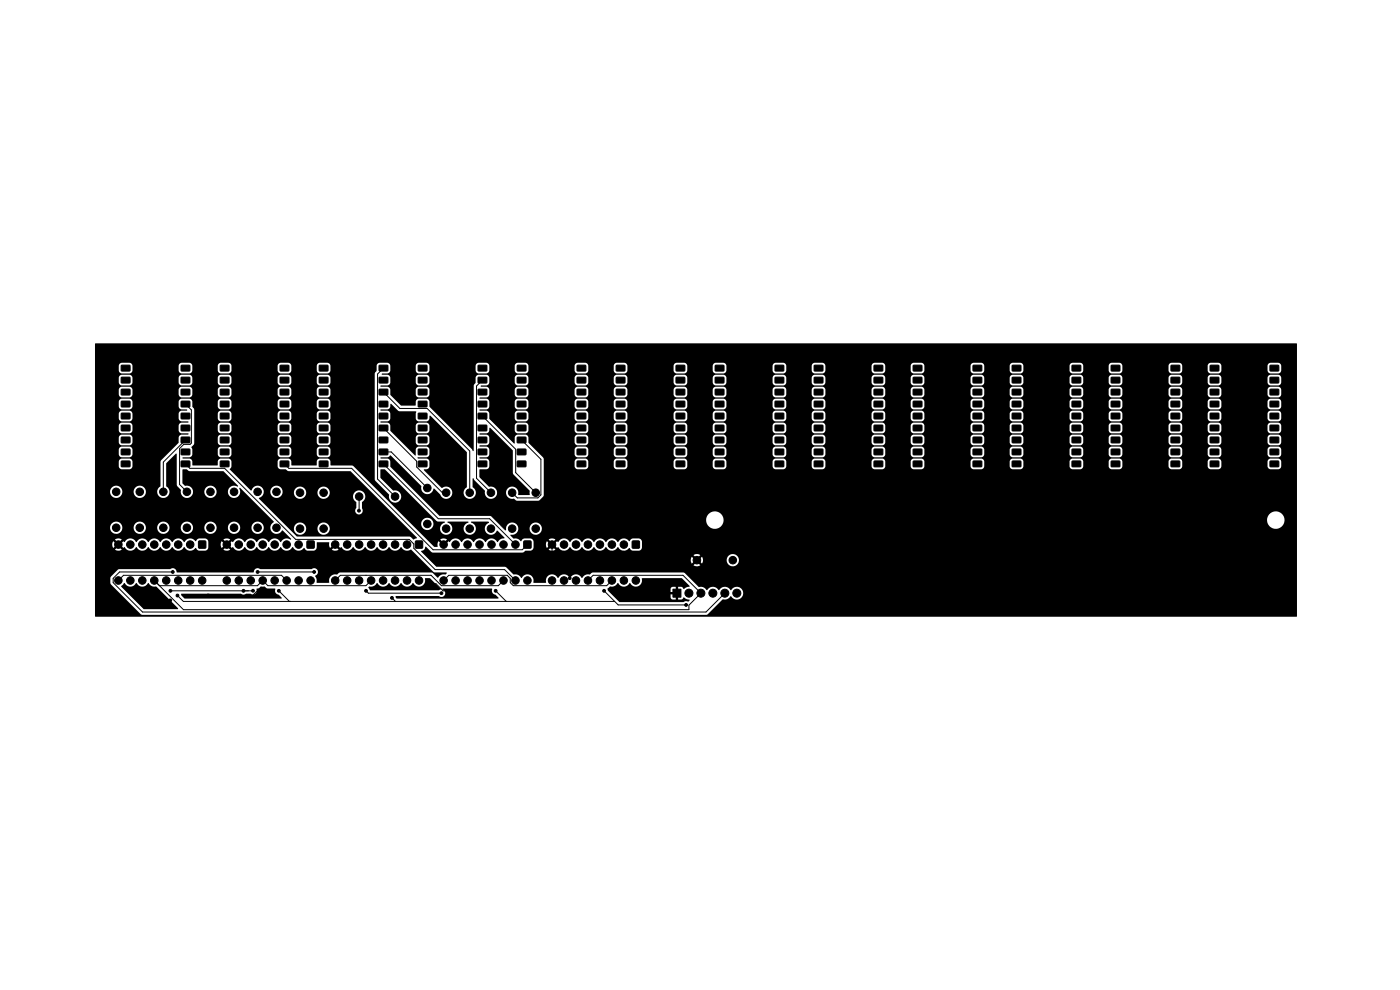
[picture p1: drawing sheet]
<svg xmlns="http://www.w3.org/2000/svg" width="297mm" height="210mm" viewBox="0 0 297 210" stroke-linecap="round" stroke-linejoin="round" font-family="sans-serif">
<g fill="#000" stroke="#000" stroke-width=".21">
<path d="M25.8 77.5h1.7l.1 1.1-.2 .1h-1.6l-.1-.2zM38.5 77.5h1.7l.1 1.1-.2 .1h-1.6l-.1-.2zM46.8 77.5h1.7l.1 1.1-.2 .1h-1.6l-.1-.2zM59.5 77.5h1.7l.1 1.1-.2 .1h-1.6l-.1-.2zM67.8 77.5h1.7l.1 1.1-.2 .1h-1.6l-.1-.2zM80.5 77.5h1.7l.1 1.1-.2 .1h-1.6l-.1-.2zM88.8 77.5h1.7l.1 1.1-.2 .1h-1.6l-.1-.2zM101.5 77.5h1.7l.1 1.1-.2 .1h-1.6l-.1-.2zM109.8 77.5h1.7l.1 1.1-.2 .1h-1.6l-.1-.2zM122.5 77.5h1.7l.1 1.1-.2 .1h-1.6l-.1-.2zM130.8 77.5h1.7l.1 1.1-.2 .1h-1.6l-.1-.2zM143.5 77.5h1.7l.1 1.1-.2 .1h-1.6l-.1-.2z"/>
<path d="M151.8 77.5h1.7l.1 1.1-.2 .1h-1.6l-.1-.2zM164.5 77.5h1.7l.1 1.1-.2 .1h-1.6l-.1-.2zM172.8 77.5h1.7l.1 1.1-.2 .1h-1.6l-.1-.2zM185.5 77.5h1.7l.1 1.1-.2 .1h-1.6l-.1-.2zM193.8 77.5h1.7l.1 1.1-.2 .1h-1.6l-.1-.2zM206.5 77.5h1.7l.1 1.1-.2 .1h-1.6l-.1-.2zM214.8 77.5h1.7l.1 1.1-.2 .1h-1.6l-.1-.2zM227.5 77.5h1.7l.1 1.1-.2 .1h-1.6l-.1-.2zM235.8 77.5h1.7l.1 1.1-.2 .1h-1.6l-.1-.2zM248.5 77.5h1.7l.1 1.1-.2 .1h-1.6l-.1-.2zM256.8 77.5h1.7l.1 1.1-.2 .1h-1.6l-.1-.2zM269.5 77.5h1.7l.1 1.1-.2 .1h-1.6l-.1-.2z"/>
<path d="M25.8 80.1l1.7-.1 .1 1.1-.2 .2h-1.6l-.1-.2zM25.8 82.6l1.7-.1 .1 1.2-.2 .1h-1.6l-.1-.2zM25.8 85.1h1.7l.1 1.1-.2 .1h-1.6l-.1-.1zM25.8 87.7l1.7-.1 .1 1.2-.2 .1h-1.6l-.1-.2zM25.8 90.2h1.7l.1 1.1-.2 .1h-1.6l-.1-.2zM25.8 92.8l1.7-.1 .1 1.1-.2 .2h-1.6l-.1-.2zM25.8 95.3l1.7-.1 .1 1.2-.2 .1h-1.6l-.1-.2zM25.8 97.8h1.7l.1 1.1-.2 .1h-1.6l-.1-.1zM38.5 80.1l1.7-.1 .1 1.1-.2 .2h-1.6l-.1-.2zM38.5 82.6l1.7-.1 .1 1.2-.2 .1h-1.6l-.1-.2zM38.5 85.1h1.7l.1 1.1-.2 .1h-1.6l-.1-.1zM38.5 87.7l1.7-.1 .1 1.2-.2 .1h-1.6l-.1-.2z"/>
<path d="M38.5 90.2h1.7l.1 1.1-.2 .1h-1.6l-.1-.2zM38.5 92.8l1.7-.1 .1 1.1-.2 .2h-1.6l-.1-.2zM38.5 95.3l1.7-.1 .1 1.2-.2 .1h-1.6l-.1-.2zM38.5 97.8h1.7l.1 1.1-.2 .1h-1.6l-.1-.1zM46.8 80.1l1.7-.1 .1 1.1-.2 .2h-1.6l-.1-.2zM46.8 82.6l1.7-.1 .1 1.2-.2 .1h-1.6l-.1-.2zM46.8 85.1h1.7l.1 1.1-.2 .1h-1.6l-.1-.1zM46.8 87.7l1.7-.1 .1 1.2-.2 .1h-1.6l-.1-.2zM46.8 90.2h1.7l.1 1.1-.2 .1h-1.6l-.1-.2zM46.8 92.8l1.7-.1 .1 1.1-.2 .2h-1.6l-.1-.2zM46.8 95.3l1.7-.1 .1 1.2-.2 .1h-1.6l-.1-.2zM46.8 97.8h1.7l.1 1.1-.2 .1h-1.6l-.1-.1z"/>
<path d="M59.5 80.1l1.7-.1 .1 1.1-.2 .2h-1.6l-.1-.2zM59.5 82.6l1.7-.1 .1 1.2-.2 .1h-1.6l-.1-.2zM59.5 85.1h1.7l.1 1.1-.2 .1h-1.6l-.1-.1zM59.5 87.7l1.7-.1 .1 1.2-.2 .1h-1.6l-.1-.2zM59.5 90.2h1.7l.1 1.1-.2 .1h-1.6l-.1-.2zM59.5 92.8l1.7-.1 .1 1.1-.2 .2h-1.6l-.1-.2zM59.5 95.3l1.7-.1 .1 1.2-.2 .1h-1.6l-.1-.2zM59.5 97.8h1.7l.1 1.1-.2 .1h-1.6l-.1-.1zM67.8 80.1l1.7-.1 .1 1.1-.2 .2h-1.6l-.1-.2zM67.8 82.6l1.7-.1 .1 1.2-.2 .1h-1.6l-.1-.2zM67.8 85.1h1.7l.1 1.1-.2 .1h-1.6l-.1-.1zM67.8 87.7l1.7-.1 .1 1.2-.2 .1h-1.6l-.1-.2z"/>
<path d="M67.8 90.2h1.7l.1 1.1-.2 .1h-1.6l-.1-.2zM67.8 92.8l1.7-.1 .1 1.1-.2 .2h-1.6l-.1-.2zM67.8 95.3l1.7-.1 .1 1.2-.2 .1h-1.6l-.1-.2zM67.8 97.8h1.7l.1 1.1-.2 .1h-1.6l-.1-.1zM80.5 80.1l1.7-.1 .1 1.1-.2 .2h-1.6l-.1-.2zM80.5 82.6l1.7-.1 .1 1.2-.2 .1h-1.6l-.1-.2zM80.5 85.1h1.7l.1 1.1-.2 .1h-1.6l-.1-.1zM80.5 87.7l1.7-.1 .1 1.2-.2 .1h-1.6l-.1-.2zM80.5 90.2h1.7l.1 1.1-.2 .1h-1.6l-.1-.2zM80.5 92.8l1.7-.1 .1 1.1-.2 .2h-1.6l-.1-.2zM80.5 95.3l1.7-.1 .1 1.2-.2 .1h-1.6l-.1-.2zM80.5 97.8h1.7l.1 1.1-.2 .1h-1.6l-.1-.1z"/>
<path d="M88.8 80.1l1.7-.1 .1 1.1-.2 .2h-1.6l-.1-.2zM88.8 82.6l1.7-.1 .1 1.2-.2 .1h-1.6l-.1-.2zM88.8 85.1h1.7l.1 1.1-.2 .1h-1.6l-.1-.1zM88.8 87.7l1.7-.1 .1 1.2-.2 .1h-1.6l-.1-.2zM88.8 90.2h1.7l.1 1.1-.2 .1h-1.6l-.1-.2zM88.8 92.8l1.7-.1 .1 1.1-.2 .2h-1.6l-.1-.2zM88.8 95.3l1.7-.1 .1 1.2-.2 .1h-1.6l-.1-.2zM88.8 97.8h1.7l.1 1.1-.2 .1h-1.6l-.1-.1zM101.5 80.1l1.7-.1 .1 1.1-.2 .2h-1.6l-.1-.2zM101.5 82.6l1.7-.1 .1 1.2-.2 .1h-1.6l-.1-.2zM101.5 85.1h1.7l.1 1.1-.2 .1h-1.6l-.1-.1zM101.5 87.7l1.7-.1 .1 1.2-.2 .1h-1.6l-.1-.2z"/>
<path d="M101.5 90.2h1.7l.1 1.1-.2 .1h-1.6l-.1-.2zM101.5 92.8l1.7-.1 .1 1.1-.2 .2h-1.6l-.1-.2zM101.5 95.3l1.7-.1 .1 1.2-.2 .1h-1.6l-.1-.2zM101.5 97.8h1.7l.1 1.1-.2 .1h-1.6l-.1-.1zM109.8 80.1l1.7-.1 .1 1.1-.2 .2h-1.6l-.1-.2zM109.8 82.6l1.7-.1 .1 1.2-.2 .1h-1.6l-.1-.2zM109.8 85.1h1.7l.1 1.1-.2 .1h-1.6l-.1-.1zM109.8 87.7l1.7-.1 .1 1.2-.2 .1h-1.6l-.1-.2zM109.8 90.2h1.7l.1 1.1-.2 .1h-1.6l-.1-.2zM109.8 92.8l1.7-.1 .1 1.1-.2 .2h-1.6l-.1-.2zM109.8 95.3l1.7-.1 .1 1.2-.2 .1h-1.6l-.1-.2zM109.8 97.8h1.7l.1 1.1-.2 .1h-1.6l-.1-.1z"/>
<path d="M122.5 80.1l1.7-.1 .1 1.1-.2 .2h-1.6l-.1-.2zM122.5 82.6l1.7-.1 .1 1.2-.2 .1h-1.6l-.1-.2zM122.5 85.1h1.7l.1 1.1-.2 .1h-1.6l-.1-.1zM122.5 87.7l1.7-.1 .1 1.2-.2 .1h-1.6l-.1-.2zM122.5 90.2h1.7l.1 1.1-.2 .1h-1.6l-.1-.2zM122.5 92.8l1.7-.1 .1 1.1-.2 .2h-1.6l-.1-.2zM122.5 95.3l1.7-.1 .1 1.2-.2 .1h-1.6l-.1-.2zM122.5 97.8h1.7l.1 1.1-.2 .1h-1.6l-.1-.1zM130.8 80.1l1.7-.1 .1 1.1-.2 .2h-1.6l-.1-.2zM130.8 82.6l1.7-.1 .1 1.2-.2 .1h-1.6l-.1-.2zM130.8 85.1h1.7l.1 1.1-.2 .1h-1.6l-.1-.1zM130.8 87.7l1.7-.1 .1 1.2-.2 .1h-1.6l-.1-.2z"/>
<path d="M130.8 90.2h1.7l.1 1.1-.2 .1h-1.6l-.1-.2zM130.8 92.8l1.7-.1 .1 1.1-.2 .2h-1.6l-.1-.2zM130.8 95.3l1.7-.1 .1 1.2-.2 .1h-1.6l-.1-.2zM130.8 97.8h1.7l.1 1.1-.2 .1h-1.6l-.1-.1zM143.5 80.1l1.7-.1 .1 1.1-.2 .2h-1.6l-.1-.2zM143.5 82.6l1.7-.1 .1 1.2-.2 .1h-1.6l-.1-.2zM143.5 85.1h1.7l.1 1.1-.2 .1h-1.6l-.1-.1zM143.5 87.7l1.7-.1 .1 1.2-.2 .1h-1.6l-.1-.2zM143.5 90.2h1.7l.1 1.1-.2 .1h-1.6l-.1-.2zM143.5 92.8l1.7-.1 .1 1.1-.2 .2h-1.6l-.1-.2zM143.5 95.3l1.7-.1 .1 1.2-.2 .1h-1.6l-.1-.2zM143.5 97.8h1.7l.1 1.1-.2 .1h-1.6l-.1-.1z"/>
<path d="M151.8 80.1l1.7-.1 .1 1.1-.2 .2h-1.6l-.1-.2zM151.8 82.6l1.7-.1 .1 1.2-.2 .1h-1.6l-.1-.2zM151.8 85.1h1.7l.1 1.1-.2 .1h-1.6l-.1-.1zM151.8 87.7l1.7-.1 .1 1.2-.2 .1h-1.6l-.1-.2zM151.8 90.2h1.7l.1 1.1-.2 .1h-1.6l-.1-.2zM151.8 92.8l1.7-.1 .1 1.1-.2 .2h-1.6l-.1-.2zM151.8 95.3l1.7-.1 .1 1.2-.2 .1h-1.6l-.1-.2zM151.8 97.8h1.7l.1 1.1-.2 .1h-1.6l-.1-.1zM164.5 80.1l1.7-.1 .1 1.1-.2 .2h-1.6l-.1-.2zM164.5 82.6l1.7-.1 .1 1.2-.2 .1h-1.6l-.1-.2zM164.5 85.1h1.7l.1 1.1-.2 .1h-1.6l-.1-.1zM164.5 87.7l1.7-.1 .1 1.2-.2 .1h-1.6l-.1-.2z"/>
<path d="M164.5 90.2h1.7l.1 1.1-.2 .1h-1.6l-.1-.2zM164.5 92.8l1.7-.1 .1 1.1-.2 .2h-1.6l-.1-.2zM164.5 95.3l1.7-.1 .1 1.2-.2 .1h-1.6l-.1-.2zM164.5 97.8h1.7l.1 1.1-.2 .1h-1.6l-.1-.1zM172.8 80.1l1.7-.1 .1 1.1-.2 .2h-1.6l-.1-.2zM172.8 82.6l1.7-.1 .1 1.2-.2 .1h-1.6l-.1-.2zM172.8 85.1h1.7l.1 1.1-.2 .1h-1.6l-.1-.1zM172.8 87.7l1.7-.1 .1 1.2-.2 .1h-1.6l-.1-.2zM172.8 90.2h1.7l.1 1.1-.2 .1h-1.6l-.1-.2zM172.8 92.8l1.7-.1 .1 1.1-.2 .2h-1.6l-.1-.2zM172.8 95.3l1.7-.1 .1 1.2-.2 .1h-1.6l-.1-.2zM172.8 97.8h1.7l.1 1.1-.2 .1h-1.6l-.1-.1z"/>
<path d="M185.5 80.1l1.7-.1 .1 1.1-.2 .2h-1.6l-.1-.2zM185.5 82.6l1.7-.1 .1 1.2-.2 .1h-1.6l-.1-.2zM185.5 85.1h1.7l.1 1.1-.2 .1h-1.6l-.1-.1zM185.5 87.7l1.7-.1 .1 1.2-.2 .1h-1.6l-.1-.2zM185.5 90.2h1.7l.1 1.1-.2 .1h-1.6l-.1-.2zM185.5 92.8l1.7-.1 .1 1.1-.2 .2h-1.6l-.1-.2zM185.5 95.3l1.7-.1 .1 1.2-.2 .1h-1.6l-.1-.2zM185.5 97.8h1.7l.1 1.1-.2 .1h-1.6l-.1-.1zM193.8 80.1l1.7-.1 .1 1.1-.2 .2h-1.6l-.1-.2zM193.8 82.6l1.7-.1 .1 1.2-.2 .1h-1.6l-.1-.2zM193.8 85.1h1.7l.1 1.1-.2 .1h-1.6l-.1-.1zM193.8 87.7l1.7-.1 .1 1.2-.2 .1h-1.6l-.1-.2z"/>
<path d="M193.8 90.2h1.7l.1 1.1-.2 .1h-1.6l-.1-.2zM193.8 92.8l1.7-.1 .1 1.1-.2 .2h-1.6l-.1-.2zM193.8 95.3l1.7-.1 .1 1.2-.2 .1h-1.6l-.1-.2zM193.8 97.8h1.7l.1 1.1-.2 .1h-1.6l-.1-.1zM206.5 80.1l1.7-.1 .1 1.1-.2 .2h-1.6l-.1-.2zM206.5 82.6l1.7-.1 .1 1.2-.2 .1h-1.6l-.1-.2zM206.5 85.1h1.7l.1 1.1-.2 .1h-1.6l-.1-.1zM206.5 87.7l1.7-.1 .1 1.2-.2 .1h-1.6l-.1-.2zM206.5 90.2h1.7l.1 1.1-.2 .1h-1.6l-.1-.2zM206.5 92.8l1.7-.1 .1 1.1-.2 .2h-1.6l-.1-.2zM206.5 95.3l1.7-.1 .1 1.2-.2 .1h-1.6l-.1-.2zM206.5 97.8h1.7l.1 1.1-.2 .1h-1.6l-.1-.1z"/>
<path d="M214.8 80.1l1.7-.1 .1 1.1-.2 .2h-1.6l-.1-.2zM214.8 82.6l1.7-.1 .1 1.2-.2 .1h-1.6l-.1-.2zM214.8 85.1h1.7l.1 1.1-.2 .1h-1.6l-.1-.1zM214.8 87.7l1.7-.1 .1 1.2-.2 .1h-1.6l-.1-.2zM214.8 90.2h1.7l.1 1.1-.2 .1h-1.6l-.1-.2zM214.8 92.8l1.7-.1 .1 1.1-.2 .2h-1.6l-.1-.2zM214.8 95.3l1.7-.1 .1 1.2-.2 .1h-1.6l-.1-.2zM214.8 97.8h1.7l.1 1.1-.2 .1h-1.6l-.1-.1zM227.5 80.1l1.7-.1 .1 1.1-.2 .2h-1.6l-.1-.2zM227.5 82.6l1.7-.1 .1 1.2-.2 .1h-1.6l-.1-.2zM227.5 85.1h1.7l.1 1.1-.2 .1h-1.6l-.1-.1zM227.5 87.7l1.7-.1 .1 1.2-.2 .1h-1.6l-.1-.2z"/>
<path d="M227.5 90.2h1.7l.1 1.1-.2 .1h-1.6l-.1-.2zM227.5 92.8l1.7-.1 .1 1.1-.2 .2h-1.6l-.1-.2zM227.5 95.3l1.7-.1 .1 1.2-.2 .1h-1.6l-.1-.2zM227.5 97.8h1.7l.1 1.1-.2 .1h-1.6l-.1-.1zM235.8 80.1l1.7-.1 .1 1.1-.2 .2h-1.6l-.1-.2zM235.8 82.6l1.7-.1 .1 1.2-.2 .1h-1.6l-.1-.2zM235.8 85.1h1.7l.1 1.1-.2 .1h-1.6l-.1-.1zM235.8 87.7l1.7-.1 .1 1.2-.2 .1h-1.6l-.1-.2zM235.8 90.2h1.7l.1 1.1-.2 .1h-1.6l-.1-.2zM235.8 92.8l1.7-.1 .1 1.1-.2 .2h-1.6l-.1-.2zM235.8 95.3l1.7-.1 .1 1.2-.2 .1h-1.6l-.1-.2zM235.8 97.8h1.7l.1 1.1-.2 .1h-1.6l-.1-.1z"/>
<path d="M248.5 80.1l1.7-.1 .1 1.1-.2 .2h-1.6l-.1-.2zM248.5 82.6l1.7-.1 .1 1.2-.2 .1h-1.6l-.1-.2zM248.5 85.1h1.7l.1 1.1-.2 .1h-1.6l-.1-.1zM248.5 87.7l1.7-.1 .1 1.2-.2 .1h-1.6l-.1-.2zM248.5 90.2h1.7l.1 1.1-.2 .1h-1.6l-.1-.2zM248.5 92.8l1.7-.1 .1 1.1-.2 .2h-1.6l-.1-.2zM248.5 95.3l1.7-.1 .1 1.2-.2 .1h-1.6l-.1-.2zM248.5 97.8h1.7l.1 1.1-.2 .1h-1.6l-.1-.1zM256.8 80.1l1.7-.1 .1 1.1-.2 .2h-1.6l-.1-.2zM256.8 82.6l1.7-.1 .1 1.2-.2 .1h-1.6l-.1-.2zM256.8 85.1h1.7l.1 1.1-.2 .1h-1.6l-.1-.1zM256.8 87.7l1.7-.1 .1 1.2-.2 .1h-1.6l-.1-.2z"/>
<path d="M256.8 90.2h1.7l.1 1.1-.2 .1h-1.6l-.1-.2zM256.8 92.8l1.7-.1 .1 1.1-.2 .2h-1.6l-.1-.2zM256.8 95.3l1.7-.1 .1 1.2-.2 .1h-1.6l-.1-.2zM256.8 97.8h1.7l.1 1.1-.2 .1h-1.6l-.1-.1zM269.5 80.1l1.7-.1 .1 1.1-.2 .2h-1.6l-.1-.2zM269.5 82.6l1.7-.1 .1 1.2-.2 .1h-1.6l-.1-.2zM269.5 85.1h1.7l.1 1.1-.2 .1h-1.6l-.1-.1zM269.5 87.7l1.7-.1 .1 1.2-.2 .1h-1.6l-.1-.2zM269.5 90.2h1.7l.1 1.1-.2 .1h-1.6l-.1-.2zM269.5 92.8l1.7-.1 .1 1.1-.2 .2h-1.6l-.1-.2zM269.5 95.3l1.7-.1 .1 1.2-.2 .1h-1.6l-.1-.2zM269.5 97.8h1.7l.1 1.1-.2 .1h-1.6l-.1-.1z"/>
<path d="M42.2 114.8h1.4v1.4h-1.4zM65.2 114.8h1.4v1.4h-1.4zM88.2 114.8h1.4v1.4h-1.4zM111.2 114.8h1.4v1.4h-1.4zM134.2 114.8h1.4v1.4h-1.4zM142.8 125h1.7v1.7h-1.7z"/>
<circle cx="24.6" cy="104.3" r=".8"/>
<circle cx="24.6" cy="111.9" r=".8"/>
<circle cx="25.1" cy="115.5" r=".8"/>
<circle cx="27.6" cy="115.5" r=".8"/>
<circle cx="29.7" cy="104.3" r=".8"/>
<circle cx="29.7" cy="111.9" r=".8"/>
<circle cx="30.2" cy="115.5" r=".8"/>
<circle cx="32.7" cy="115.5" r=".8"/>
<circle cx="34.7" cy="104.3" r=".8"/>
<circle cx="34.7" cy="111.9" r=".8"/>
<circle cx="35.3" cy="115.5" r=".8"/>
<circle cx="37.8" cy="115.5" r=".8"/>
<circle cx="39.7" cy="104.3" r=".8"/>
<circle cx="39.7" cy="111.9" r=".8"/>
<circle cx="40.3" cy="115.5" r=".8"/>
<circle cx="44.7" cy="104.3" r=".8"/>
<circle cx="44.7" cy="111.9" r=".8"/>
<circle cx="48.1" cy="115.5" r=".8"/>
<circle cx="49.6" cy="104.3" r=".8"/>
<circle cx="49.6" cy="111.9" r=".8"/>
<circle cx="50.6" cy="115.5" r=".8"/>
<circle cx="53.2" cy="115.5" r=".8"/>
<circle cx="54.6" cy="104.3" r=".8"/>
<circle cx="54.6" cy="111.9" r=".8"/>
<circle cx="55.7" cy="115.5" r=".8"/>
<circle cx="58.3" cy="115.5" r=".8"/>
<circle cx="58.6" cy="104.3" r=".8"/>
<circle cx="58.6" cy="111.9" r=".8"/>
<circle cx="60.8" cy="115.5" r=".8"/>
<circle cx="63.3" cy="115.5" r=".8"/>
<circle cx="63.6" cy="104.5" r=".8"/>
<circle cx="63.6" cy="112.1" r=".8"/>
<circle cx="68.6" cy="104.5" r=".8"/>
<circle cx="68.6" cy="112.1" r=".8"/>
<circle cx="71.1" cy="115.5" r=".8"/>
<circle cx="73.6" cy="115.5" r=".8"/>
<circle cx="76.1" cy="108.3" r=".3"/>
<circle cx="76.2" cy="115.5" r=".8"/>
<circle cx="76.2" cy="105.3" r=".8"/>
<circle cx="78.7" cy="115.5" r=".8"/>
<circle cx="81.3" cy="115.5" r=".8"/>
<circle cx="83.8" cy="115.5" r=".8"/>
<circle cx="83.8" cy="105.3" r=".8"/>
<circle cx="86.3" cy="115.5" r=".8"/>
<circle cx="90.6" cy="111.1" r=".8"/>
<circle cx="90.6" cy="103.5" r=".8"/>
<circle cx="94.1" cy="115.5" r=".8"/>
<circle cx="94.6" cy="104.5" r=".8"/>
<circle cx="94.6" cy="112.1" r=".8"/>
<circle cx="96.6" cy="115.5" r=".8"/>
<circle cx="99.2" cy="115.5" r=".8"/>
<circle cx="99.6" cy="112.1" r=".8"/>
<circle cx="99.6" cy="104.5" r=".8"/>
<circle cx="101.7" cy="115.5" r=".8"/>
<circle cx="104.2" cy="104.5" r=".8"/>
<circle cx="104.2" cy="112.1" r=".8"/>
<circle cx="104.3" cy="115.5" r=".8"/>
<circle cx="106.8" cy="115.5" r=".8"/>
<circle cx="108.6" cy="104.5" r=".8"/>
<circle cx="108.6" cy="112.1" r=".8"/>
<circle cx="109.3" cy="115.5" r=".8"/>
<circle cx="113.6" cy="112.1" r=".8"/>
<circle cx="113.6" cy="104.5" r=".8"/>
<circle cx="117.1" cy="115.5" r=".8"/>
<circle cx="119.6" cy="115.5" r=".8"/>
<circle cx="122.2" cy="115.5" r=".8"/>
<circle cx="124.7" cy="115.5" r=".8"/>
<circle cx="127.3" cy="115.5" r=".8"/>
<circle cx="129.8" cy="115.5" r=".8"/>
<circle cx="132.3" cy="115.5" r=".8"/>
<circle cx="147.8" cy="118.8" r=".8"/>
<circle cx="155.5" cy="118.8" r=".8"/>
<circle cx="25.1" cy="123.1" r=".8"/>
<circle cx="27.6" cy="123.1" r=".8"/>
<circle cx="30.2" cy="123.1" r=".8"/>
<circle cx="30.6" cy="128.3" r=".3"/>
<circle cx="32.7" cy="123.1" r=".8"/>
<circle cx="35.3" cy="123.1" r=".8"/>
<circle cx="36.1" cy="127.4" r=".3"/>
<circle cx="36.2" cy="125.3" r=".3"/>
<circle cx="36.6" cy="121.3" r=".3"/>
<circle cx="37.6" cy="126.3" r=".3"/>
<circle cx="37.8" cy="123.1" r=".8"/>
<circle cx="40.3" cy="123.1" r=".8"/>
<circle cx="42.9" cy="123.1" r=".8"/>
<circle cx="44.2" cy="126.3" r=".3"/>
<circle cx="48.1" cy="123.1" r=".8"/>
<circle cx="50.6" cy="123.1" r=".8"/>
<circle cx="51.6" cy="125.3" r=".3"/>
<circle cx="53.2" cy="123.1" r=".8"/>
<circle cx="53.7" cy="125.3" r=".3"/>
<circle cx="54.6" cy="121.3" r=".3"/>
<circle cx="55.6" cy="125.3" r=".3"/>
<circle cx="55.7" cy="123.1" r=".8"/>
<circle cx="58.3" cy="123.1" r=".8"/>
<circle cx="59.2" cy="125.3" r=".3"/>
<circle cx="60.8" cy="123.1" r=".8"/>
<circle cx="63.3" cy="123.1" r=".8"/>
<circle cx="65.9" cy="123.1" r=".8"/>
<circle cx="66.6" cy="121.3" r=".3"/>
<circle cx="71.1" cy="123.1" r=".8"/>
<circle cx="73.6" cy="123.1" r=".8"/>
<circle cx="76.2" cy="123.1" r=".8"/>
<circle cx="77.7" cy="125.3" r=".3"/>
<circle cx="78.7" cy="123.1" r=".8"/>
<circle cx="81.3" cy="123.1" r=".8"/>
<circle cx="83.1" cy="126.8" r=".3"/>
<circle cx="83.8" cy="123.1" r=".8"/>
<circle cx="86.3" cy="123.1" r=".8"/>
<circle cx="88.9" cy="123.1" r=".8"/>
<circle cx="91.7" cy="123.8" r=".3"/>
<circle cx="93.7" cy="125.8" r=".3"/>
<circle cx="94.1" cy="123.1" r=".8"/>
<circle cx="96.6" cy="123.1" r=".8"/>
<circle cx="99.2" cy="123.1" r=".8"/>
<circle cx="100.1" cy="125.3" r=".3"/>
<circle cx="101.7" cy="123.1" r=".8"/>
<circle cx="104.3" cy="123.1" r=".8"/>
<circle cx="105.1" cy="125.3" r=".3"/>
<circle cx="106.8" cy="123.1" r=".8"/>
<circle cx="109.3" cy="123.1" r=".8"/>
<circle cx="111.9" cy="123.1" r=".8"/>
<circle cx="117.1" cy="123.1" r=".8"/>
<circle cx="119.6" cy="123.1" r=".8"/>
<circle cx="120.8" cy="122.6" r=".3"/>
<circle cx="122.2" cy="123.1" r=".8"/>
<circle cx="124.7" cy="123.1" r=".8"/>
<circle cx="127.3" cy="123.1" r=".8"/>
<circle cx="128.1" cy="125.3" r=".3"/>
<circle cx="129.8" cy="123.1" r=".8"/>
<circle cx="132.3" cy="123.1" r=".8"/>
<circle cx="134.9" cy="123.1" r=".8"/>
<circle cx="145.6" cy="128.3" r=".3"/>
<circle cx="146.1" cy="125.8" r=".85"/>
<circle cx="148.7" cy="125.8" r=".85"/>
<circle cx="151.2" cy="125.8" r=".85"/>
<circle cx="153.8" cy="125.8" r=".85"/>
<circle cx="156.3" cy="125.8" r=".85"/>
</g>
<g fill="none" stroke="#000" stroke-width=".21">
<path d="M81.3 78.1l-1.2 1.2v22.3l3.7 3.7M39.3 98.4l1 .9h7.3l15.1 15.1h24.1l1 1v.9l4.5 4.5h14.7l2.3 2.3M39.3 85.7l1.3 1.3v7l-.3 .3h-1.3l-.9 .9v7.6l1.5 1.5M39.3 93.3l-4.7 4.7v6.3M60.3 98.4l1 .9h13.3l17.3 17.3h18.9l1.1-1.1M81.3 95.9h1.7l7.6 7.6M81.3 90.8l7.1 7v1.3l5.5 5.4h.8M81.3 83.2l3.5 3.4h5.8l9.1 9.1v8.8M81.3 98.4l11.7 11.6h10.9l5.4 5.5M102.4 88.3l7 7v5l4.2 4.2M102.4 80.6l-1.3 1.3v19.6l3 3M110.6 93.3l4.2 4.1v7.6l-.7 .6h-4.3l-1.2-1.1"/>
<path d="M76.2 105.3l-.1 3M117.1 115.5v2.8l3.7 3.7v.6M25.1 123.1l1.1-1.1h33.5l1.1 1.1M32.7 123.1l6.2 6.2h107.3v-.9l2.5-2.6-3.8-3.8h-19.1l-1.1 1.1M36.1 127.4l-.9 .9h-4.6M36.1 125.3h17.5M36.6 121.3h-11.2l-1.4 1.4v.9l6.2 6.2h119.6l4-4M37.7 126.3l1.2 1.3h91.5M53.7 125.3h-.1M54.6 121.3h12.1M55.7 125.3h-1.1l-1 1h-9.4M59.2 125.3l2.2 2.3"/>
<path d="M71.1 123.1l1.1-1.1h19.3l2.2 2.2h12l1.1-1.1M77.6 125.3l.5 .5h15.5M78.7 123.1l-1.1 1.1h-20.8l-1.1-1.1-1.1 1.1h-20.8M83.1 126.8l.8 .8M91.6 123.8h.9l1.5 1.5h6.1M94.1 123.1l1.1-1.1h12.4l.6 .7v.9l.7 .6h19.8l1.1-1.1M105.1 125.3l2.3 2.3M128.2 125.3l2.9 3h14.5M156.3 125.8l-.2 .5"/>
</g>
<path d="M20.2 72.9h254.9v57.9h-254.8l-.1-.1v-7h3.2l.2 .4 6.3 6.2 .3 .1h119.6l.3-.1 3.2-3.2a1.94 1.94 0 0 0 1.8-.6 1.38 1.38 0 0 0 2.1 .3 1.38 1.38 0 0 0-.1-2.1 1.38 1.38 0 0 0-2.1 .5 1.48 1.48 0 0 0-2.5 0 1.48 1.48 0 0 0-2.5 0 1.66 1.66 0 0 0-1.8-.7l-2.9-2.9-.3-.2h-19.2l-.7 .5-.3-.1a1.52 1.52 0 0 0-1.3 .8 1.42 1.42 0 0 0-1.3-.8 1.42 1.42 0 0 0-1.3 .8 1.42 1.42 0 0 0-1.3-.8 1.42 1.42 0 0 0-1.2 .8 1.37 1.37 0 0 0-1.8-.7 1.37 1.37 0 0 0-.8 1.7h-2.6a1.39 1.39 0 0 0-.8-1.7 1.39 1.39 0 0 0-1.8 .7 1.58 1.58 0 0 0-1.7-.8l-1.8-1.6h-14.5l-1.5-1.5h55.4l.3 .9 .6-.7 .4 .3-.7 .7a1.29 1.29 0 0 0 1.5 0l-.7-.7 .3-.3 .7 .7 .2-.9h5.1v.2a1.3 1.3 0 0 0 1.9 1 1.3 1.3 0 0 0 0-2.2 1.3 1.3 0 0 0-1.9 1h-5.1l-.2-.6-.7 .7-.3-.4 .7-.6a1.29 1.29 0 0 0-1.5 0l.7 .6-.4 .4-.6-.7-.3 .6h-55.4l-1.7-1.7 .1-.2a1.18 1.18 0 0 0 .8-.8l1.5 1.2h19.1l.6-.4h1.1l.3-.1 .3-.5v-.8h2.6l.2 .8 .7-.6 .4 .3-.7 .7a1.29 1.29 0 0 0 1.4 0l-.6-.7 .3-.3 .7 .6 .3-.1a1.38 1.38 0 0 0 1.2 .7 1.38 1.38 0 0 0 1.2-.8 1.42 1.42 0 0 0 1.3 .8 1.42 1.42 0 0 0 1.3-.8 1.42 1.42 0 0 0 1.2 .8 1.42 1.42 0 0 0 1.3-.8 1.42 1.42 0 0 0 1.3 .8 1.42 1.42 0 0 0 1.2-.8 1.42 1.42 0 0 0 1.3 .8 1.42 1.42 0 0 0 1.3-.8 1.44 1.44 0 0 0 2.4 .2l.7 .6h1.6l.4-.6v-1.3l-.2-.4-.5-.3h-1.3l-.7 .6a1.39 1.39 0 0 0-2.4 .2 1.42 1.42 0 0 0-1.3-.8 1.42 1.42 0 0 0-1.3 .8 1.42 1.42 0 0 0-1.2-.8 1.42 1.42 0 0 0-1.3 .8 1.42 1.42 0 0 0-1.3-.8 1.42 1.42 0 0 0-1.2 .8 1.42 1.42 0 0 0-1.3-.8 1.42 1.42 0 0 0-1.3 .8 1.42 1.42 0 0 0-1.3-.8 1.42 1.42 0 0 0-1.2 .8l-.2-.2-.7 .7-.3-.4 .6-.7a1.29 1.29 0 0 0-1.4 0l.7 .7-.4 .4-.7-.7-.2 .6h-2.6l-.1-.7-.3-.4-1.6-.1-.7 .6-.7-.5-.9-.1-.6-.7a1.45 1.45 0 0 0 1.7-1.5h2.3v.2a1.3 1.3 0 0 0 2 1.1 1.3 1.3 0 0 0 0-2.3 1.3 1.3 0 0 0-2 1h-2.4a1.34 1.34 0 0 0-1.5-1.1 1.34 1.34 0 0 0-1.1 1.6l-2.4-2.3h44.9a1.85 1.85 0 0 0 1.8 2 1.85 1.85 0 0 0 1.9-2h115.3v.3a1.85 1.85 0 0 0 2.8 1.4 1.85 1.85 0 0 0 0-3.2 1.85 1.85 0 0 0-2.8 1.5h-115.3v-.2a1.85 1.85 0 0 0-2-1.5 1.85 1.85 0 0 0-1.7 1.7h-44.9l-1-.8h-10.6l-10.5-10.4v-1.1a.68 .68 0 0 0-.6-.6h-1.4l-.1-.2 .1-.1h1.4l.7-.4 6.5 6.5a1.37 1.37 0 0 0 1 1.7 1.37 1.37 0 0 0 1.6-1.2l1.4 1.3a1.34 1.34 0 0 0 1.9 .7 1.34 1.34 0 0 0 .4-1.9 1.34 1.34 0 0 0-2-.2l-3.8-3.8 .1-.2h.5a.68 .68 0 0 0 .6-.6v-1.1l-.3-.4-.3-.1h-1.7l-.2-.2 .1-.1h1.8l.3-.1 .3-.5v-1.1l-.3-.4-.3-.2h-1.7l-.3 .2-.3 .4v1.2l-.2 .1-3.8-3.8h4v1a.68 .68 0 0 0 .6 .7h1.7l.3-.2 .3-.4v-1.1a.68 .68 0 0 0-.6-.6h-1.7l-.5 .3-.1 .3h-4l-1.4-1.4v-1.1h5.4v1a.68 .68 0 0 0 .6 .6h1.7l.3-.1 .3-.4v-1.1a.68 .68 0 0 0-.6-.6h-1.7l-.5 .2-.1 .4h-5.4l-.4-.6h-1.6l-.1-.2 .1-.1h1.4a.68 .68 0 0 0 .6-.6v-1.1l-.3-.4-.3-.2h-1.4l-.1-.1 .1-.2h1.4a.68 .68 0 0 0 .6-.6v-.4l.1-.2 1.8 1.6 3.6 .1-.1 1.5a.68 .68 0 0 0 .6 .6l1.9-.1 .3-.3 .1-.8h.2l7.7 7.7v7.5a1.32 1.32 0 0 0-.3 2 1.32 1.32 0 0 0 2.1-.1 1.32 1.32 0 0 0-.5-2v-1.7l.1-.2 2.5 2.7a1.34 1.34 0 0 0 1.1 1.7 1.34 1.34 0 0 0 1.5-1.4 1.34 1.34 0 0 0-1.8-1.2l-2-2v-1.6l1.5-.1a.68 .68 0 0 0 .6-.6v-1.1l-.3-.4-.3-.1h-1.4l-.1-.1 .1-.2h1.4l.3-.1 .3-.5v-1a.68 .68 0 0 0-.6-.7h-1.4l-.1-.1 1.8-.3 .3-.4v-1.1a.68 .68 0 0 0-.6-.6h-1.4l-.1-.2 .1-.1h1.6l.3-.4 .1-.7h.2l4.8 4.8v4.9l3.6 3.6-.1 .9h-2.3a1.31 1.31 0 0 0-.9-1.8 1.31 1.31 0 0 0-1.7 1.2 1.31 1.31 0 0 0 1.4 1.4h.3l.6 .4h4.5l1-.9 .2-.2v-7.2h6.5v1.1l.3 .4 .3 .1h1.7a.68 .68 0 0 0 .6-.6v-1h5.4v1.1l.3 .4 .3 .1h1.7a.68 .68 0 0 0 .6-.6v-1h9.8v1.1l.3 .4 .3 .1h1.7a.68 .68 0 0 0 .6-.6v-1h5.4v1.1l.3 .4 .3 .1h1.7a.68 .68 0 0 0 .6-.6v-1h9.8v1.1l.3 .4 .3 .1h1.7a.68 .68 0 0 0 .6-.6v-1h5.4v1.1l.3 .4 .3 .1h1.7a.68 .68 0 0 0 .6-.6v-1h9.8v1.1l.3 .4 .3 .1h1.7a.68 .68 0 0 0 .6-.6v-1h5.4v1.1l.3 .4 .3 .1h1.7a.68 .68 0 0 0 .6-.6v-1h9.8v1.1l.3 .4 .3 .1h1.7a.68 .68 0 0 0 .6-.6v-1h5.4v1.1l.3 .4 .3 .1h1.7a.68 .68 0 0 0 .6-.6v-1h9.8v1.1l.3 .4 .3 .1h1.7a.68 .68 0 0 0 .6-.6v-1h5.4v1.1l.3 .4 .3 .1h1.7a.68 .68 0 0 0 .6-.6v-1h9.8v1.1l.3 .4 .3 .1h1.7a.68 .68 0 0 0 .6-.6v-1h5.4v1.1l.3 .4 .3 .1h1.7a.68 .68 0 0 0 .6-.6v-1h9.8v1.1l.3 .4 .3 .1h1.7a.68 .68 0 0 0 .6-.6l-.1-1.2-.5-.4h-1.7l-.5 .2-.1 .4h-9.8a.68 .68 0 0 0-.6-.6h-1.7l-.5 .2-.1 .4h-5.4l-.1-.4-.5-.2h-1.7l-.5 .2-.1 .4h-9.8a.68 .68 0 0 0-.6-.6h-1.7l-.5 .2-.1 .4h-5.4l-.3-.5-.3-.1h-1.7l-.5 .2-.1 .4h-9.8a.68 .68 0 0 0-.6-.6h-1.7l-.5 .2-.1 .4h-5.4l-.1-.4-.5-.2h-1.7l-.5 .2-.1 .4h-9.8a.68 .68 0 0 0-.6-.6h-1.7l-.5 .2-.1 .4h-5.4l-.1-.4-.5-.2h-1.7l-.5 .2-.1 .4h-9.8a.68 .68 0 0 0-.6-.6h-1.7l-.5 .2-.1 .4h-5.4l-.3-.5-.3-.1h-1.7l-.5 .2-.1 .4h-9.8a.68 .68 0 0 0-.6-.6h-1.7l-.5 .2-.1 .4h-5.4l-.1-.4-.5-.2h-1.7l-.5 .2-.1 .4h-9.8a.68 .68 0 0 0-.6-.6h-1.7l-.5 .2-.1 .4h-5.4l-.1-.4-.5-.2h-1.7l-.5 .2-.1 .4h-6.5l-.2-.8-1.7-1.7h8.4v1a.68 .68 0 0 0 .6 .6h1.7l.3-.1 .3-.5v-1h5.4l.1 1.2 .5 .4h1.7l.3-.1 .3-.5v-1h9.8v1a.68 .68 0 0 0 .6 .6h1.7l.3-.1 .3-.5v-1h5.4l.1 1.2 .5 .4h1.7l.3-.1 .3-.5v-1h9.8v1a.68 .68 0 0 0 .6 .6h1.7l.3-.1 .3-.5v-1h5.4l.1 1.2 .5 .4h1.7l.3-.1 .3-.5v-1h9.8v1a.68 .68 0 0 0 .6 .6h1.7l.3-.1 .3-.5v-1h5.4l.1 1.2 .5 .4h1.7l.3-.1 .3-.5v-1h9.8v1a.68 .68 0 0 0 .6 .6h1.7l.3-.1 .3-.5v-1h5.4l.1 1.2 .5 .4h1.7l.3-.1 .3-.5v-1h9.8v1a.68 .68 0 0 0 .6 .6h1.7l.3-.1 .3-.5v-1h5.4l.1 1.2 .5 .4h1.7l.3-.1 .3-.5v-1h9.8v1a.68 .68 0 0 0 .6 .6h1.7l.3-.1 .3-.5v-1h5.4l.1 1.2 .5 .4h1.7l.3-.1 .3-.5v-1h9.8v1a.68 .68 0 0 0 .6 .6h1.7l.3-.1 .3-.5-.1-1.4-.5-.3h-1.7l-.5 .3-.1 .4h-9.8a.68 .68 0 0 0-.6-.7h-1.7l-.5 .3-.1 .4h-5.4l-.1-.4-.5-.3h-1.7l-.5 .3-.1 .4h-9.8a.68 .68 0 0 0-.6-.7h-1.7l-.5 .3-.1 .4h-5.4l-.3-.5-.3-.2h-1.7l-.5 .3-.1 .4h-9.8a.68 .68 0 0 0-.6-.7h-1.7l-.5 .3-.1 .4h-5.4l-.1-.4-.5-.3h-1.7l-.5 .3-.1 .4h-9.8a.68 .68 0 0 0-.6-.7h-1.7l-.5 .3-.1 .4h-5.4l-.1-.4-.5-.3h-1.7l-.5 .3-.1 .4h-9.8a.68 .68 0 0 0-.6-.7h-1.7l-.5 .3-.1 .4h-5.4l-.3-.5-.3-.2h-1.7l-.5 .3-.1 .4h-9.8a.68 .68 0 0 0-.6-.7h-1.7l-.5 .3-.1 .4h-5.4l-.1-.4-.5-.3h-1.7l-.5 .3-.1 .4h-9.8a.68 .68 0 0 0-.6-.7h-1.7l-.5 .3-.1 .4h-5.4l-.1-.4-.5-.3h-1.7l-.5 .3-.1 .4h-8.4l-1.4-1.4v-1.2h9.8v1.1l.3 .4 .3 .2h1.7a.68 .68 0 0 0 .6-.7v-1h5.4v1.1l.3 .4 .3 .2h1.7a.68 .68 0 0 0 .6-.7v-1h9.8v1.1l.3 .4 .3 .2h1.7a.68 .68 0 0 0 .6-.7v-1h5.4v1.1l.3 .4 .3 .2h1.7a.68 .68 0 0 0 .6-.7v-1h9.8v1.1l.3 .4 .3 .2h1.7a.68 .68 0 0 0 .6-.7v-1h5.4v1.1l.3 .4 .3 .2h1.7a.68 .68 0 0 0 .6-.7v-1h9.8v1.1l.3 .4 .3 .2h1.7a.68 .68 0 0 0 .6-.7v-1h5.4v1.1l.3 .4 .3 .2h1.7a.68 .68 0 0 0 .6-.7v-1h9.8v1.1l.3 .4 .3 .2h1.7a.68 .68 0 0 0 .6-.7v-1h5.4v1.1l.3 .4 .3 .2h1.7a.68 .68 0 0 0 .6-.7v-1h9.8v1.1l.3 .4 .3 .2h1.7a.68 .68 0 0 0 .6-.7v-1h5.4v1.1l.3 .4 .3 .2h1.7a.68 .68 0 0 0 .6-.7v-1h9.8v1.1l.3 .4 .3 .2h1.7a.68 .68 0 0 0 .6-.7v-1h5.4v1.1l.3 .4 .3 .2h1.7a.68 .68 0 0 0 .6-.7v-1h9.8v1.1l.3 .4 .3 .2h1.7a.68 .68 0 0 0 .6-.7l-.1-1.2-.5-.4h-1.7l-.5 .3-.1 .3h-9.8a.68 .68 0 0 0-.6-.6h-1.7l-.5 .3-.1 .3h-5.4l-.1-.3-.5-.3h-1.7l-.5 .3-.1 .3h-9.8a.68 .68 0 0 0-.6-.6h-1.7l-.5 .3-.1 .3h-5.4l-.3-.5-.3-.1h-1.7l-.5 .3-.1 .3h-9.8a.68 .68 0 0 0-.6-.6h-1.7l-.5 .3-.1 .3h-5.4l-.1-.3-.5-.3h-1.7l-.5 .3-.1 .3h-9.8a.68 .68 0 0 0-.6-.6h-1.7l-.5 .3-.1 .3h-5.4l-.1-.3-.5-.3h-1.7l-.5 .3-.1 .3h-9.8a.68 .68 0 0 0-.6-.6h-1.7l-.5 .3-.1 .3h-5.4l-.3-.5-.3-.1h-1.7l-.5 .3-.1 .3h-9.8a.68 .68 0 0 0-.6-.6h-1.7l-.5 .3-.1 .3h-5.4l-.1-.3-.5-.3h-1.7l-.5 .3-.1 .3h-9.8a.68 .68 0 0 0-.6-.6h-1.7l-.5 .3-.1 .3h-5.4l-.1-.3-.5-.3h-1.7l-.5 .3-.1 .3h-9.8a.68 .68 0 0 0-.6-.6h-1.7l-.3 .1-.3 .5v1.2l-.2 .1-3.8-3.8h4v1.1l.3 .4 .3 .1h1.7a.68 .68 0 0 0 .6-.6v-1h9.8v1.1l.3 .4 .3 .1h1.7a.68 .68 0 0 0 .6-.6v-1h5.4v1.1l.3 .4 .3 .1h1.7a.68 .68 0 0 0 .6-.6v-1h9.8v1.1l.3 .4 .3 .1h1.7a.68 .68 0 0 0 .6-.6v-1h5.4v1.1l.3 .4 .3 .1h1.7a.68 .68 0 0 0 .6-.6v-1h9.8v1.1l.3 .4 .3 .1h1.7a.68 .68 0 0 0 .6-.6v-1h5.4v1.1l.3 .4 .3 .1h1.7a.68 .68 0 0 0 .6-.6v-1h9.8v1.1l.3 .4 .3 .1h1.7a.68 .68 0 0 0 .6-.6v-1h5.4v1.1l.3 .4 .3 .1h1.7a.68 .68 0 0 0 .6-.6v-1h9.8v1.1l.3 .4 .3 .1h1.7a.68 .68 0 0 0 .6-.6v-1h5.4v1.1l.3 .4 .3 .1h1.7a.68 .68 0 0 0 .6-.6v-1h9.8v1.1l.3 .4 .3 .1h1.7a.68 .68 0 0 0 .6-.6v-1h5.4v1.1l.3 .4 .3 .1h1.7a.68 .68 0 0 0 .6-.6v-1h9.8v1.1l.3 .4 .3 .1h1.7a.68 .68 0 0 0 .6-.6v-1h5.4v1.1l.3 .4 .3 .1h1.7a.68 .68 0 0 0 .6-.6v-1h9.8v1.1l.3 .4 .3 .1h1.7a.68 .68 0 0 0 .6-.6l-.1-1.2-.5-.4h-1.7l-.5 .2-.1 .4h-9.8a.68 .68 0 0 0-.6-.6h-1.7l-.5 .2-.1 .4h-5.4l-.1-.4-.5-.2h-1.7l-.5 .2-.1 .4h-9.8a.68 .68 0 0 0-.6-.6h-1.7l-.5 .2-.1 .4h-5.4l-.3-.5-.3-.1h-1.7l-.5 .2-.1 .4h-9.8a.68 .68 0 0 0-.6-.6h-1.7l-.5 .2-.1 .4h-5.4l-.1-.4-.5-.2h-1.7l-.5 .2-.1 .4h-9.8a.68 .68 0 0 0-.6-.6h-1.7l-.5 .2-.1 .4h-5.4l-.1-.4-.5-.2h-1.7l-.5 .2-.1 .4h-9.8a.68 .68 0 0 0-.6-.6h-1.7l-.5 .2-.1 .4h-5.4l-.3-.5-.3-.1h-1.7l-.5 .2-.1 .4h-9.8a.68 .68 0 0 0-.6-.6h-1.7l-.5 .2-.1 .4h-5.4l-.1-.4-.5-.2h-1.7l-.5 .2-.1 .4h-9.8a.68 .68 0 0 0-.6-.6h-1.7l-.5 .2-.1 .4h-5.4l-.1-.4-.5-.2h-1.7l-.5 .2-.1 .4h-9.8a.68 .68 0 0 0-.6-.6h-1.7l-.5 .2-.1 .4h-4l-1.4-1.4v-1.2h5.4v1.1a.68 .68 0 0 0 .6 .6h1.7l.3-.2 .3-.4v-1.1h9.8v1.1a.68 .68 0 0 0 .6 .6h1.7l.3-.2 .3-.4v-1.1h5.4v1.1a.68 .68 0 0 0 .6 .6h1.7l.3-.2 .3-.4v-1.1h9.8v1.1a.68 .68 0 0 0 .6 .6h1.7l.3-.2 .3-.4v-1.1h5.4v1.1a.68 .68 0 0 0 .6 .6h1.7l.3-.2 .3-.4v-1.1h9.8v1.1a.68 .68 0 0 0 .6 .6h1.7l.3-.2 .3-.4v-1.1h5.4v1.1a.68 .68 0 0 0 .6 .6h1.7l.3-.2 .3-.4v-1.1h9.8v1.1a.68 .68 0 0 0 .6 .6h1.7l.3-.2 .3-.4v-1.1h5.4v1.1a.68 .68 0 0 0 .6 .6h1.7l.3-.2 .3-.4v-1.1h9.8v1.1a.68 .68 0 0 0 .6 .6h1.7l.3-.2 .3-.4v-1.1h5.4v1.1a.68 .68 0 0 0 .6 .6h1.7l.3-.2 .3-.4v-1.1h9.8v1.1a.68 .68 0 0 0 .6 .6h1.7l.3-.2 .3-.4v-1.1h5.4v1.1a.68 .68 0 0 0 .6 .6h1.7l.3-.2 .3-.4v-1.1h9.8v1.1a.68 .68 0 0 0 .6 .6h1.7l.3-.2 .3-.4v-1.1h5.4v1.1a.68 .68 0 0 0 .6 .6h1.7l.3-.2 .3-.4v-1.1h9.8v1.1a.68 .68 0 0 0 .6 .6h1.7l.3-.2 .3-.4v-1.1a.68 .68 0 0 0-.6-.6h-1.7l-.5 .3-.1 .3h-9.8l-.1-.3-.5-.3h-1.7l-.5 .3-.1 .3h-5.4a.68 .68 0 0 0-.6-.6h-1.7l-.5 .3-.1 .3h-9.8l-.1-.3-.5-.3h-1.7l-.5 .3-.1 .3h-5.4a.68 .68 0 0 0-.6-.6h-1.7l-.5 .3-.1 .3h-9.8l-.3-.4-.3-.2h-1.7l-.5 .3-.1 .3h-5.4a.68 .68 0 0 0-.6-.6h-1.7l-.5 .3-.1 .3h-9.8l-.1-.3-.5-.3h-1.7l-.5 .3-.1 .3h-5.4a.68 .68 0 0 0-.6-.6h-1.7l-.5 .3-.1 .3h-9.8l-.1-.3-.5-.3h-1.7l-.5 .3-.1 .3h-5.4a.68 .68 0 0 0-.6-.6h-1.7l-.5 .3-.1 .3h-9.8l-.1-.3-.5-.3h-1.7l-.5 .3-.1 .3h-5.4a.68 .68 0 0 0-.6-.6h-1.7l-.5 .3-.1 .3h-9.8l-.1-.3-.5-.3h-1.7l-.5 .3-.1 .3h-5.4a.68 .68 0 0 0-.6-.6h-1.7l-.5 .3-.1 .3h-9.8l-.1-.3-.5-.3h-1.7l-.5 .3-.1 .3h-5.4a.68 .68 0 0 0-.6-.6h-1.4l-.1-.1 1.8-.3 .3-.4v-1.1h5.4v1a.68 .68 0 0 0 .6 .6h1.7l.3-.1 .3-.4v-1.1h9.8v1a.68 .68 0 0 0 .6 .6h1.7l.3-.1 .3-.4v-1.1h5.4v1a.68 .68 0 0 0 .6 .6h1.7l.3-.1 .3-.4v-1.1h9.8v1a.68 .68 0 0 0 .6 .6h1.7l.3-.1 .3-.4v-1.1h5.4v1a.68 .68 0 0 0 .6 .6h1.7l.3-.1 .3-.4v-1.1h9.8v1a.68 .68 0 0 0 .6 .6h1.7l.3-.1 .3-.4v-1.1h5.4v1a.68 .68 0 0 0 .6 .6h1.7l.3-.1 .3-.4v-1.1h9.8v1a.68 .68 0 0 0 .6 .6h1.7l.3-.1 .3-.4v-1.1h5.4v1a.68 .68 0 0 0 .6 .6h1.7l.3-.1 .3-.4v-1.1h9.8v1a.68 .68 0 0 0 .6 .6h1.7l.3-.1 .3-.4v-1.1h5.4v1a.68 .68 0 0 0 .6 .6h1.7l.3-.1 .3-.4v-1.1h9.8v1a.68 .68 0 0 0 .6 .6h1.7l.3-.1 .3-.4v-1.1h5.4v1a.68 .68 0 0 0 .6 .6h1.7l.3-.1 .3-.4v-1.1h9.8v1a.68 .68 0 0 0 .6 .6h1.7l.3-.1 .3-.4v-1.1h5.4v1a.68 .68 0 0 0 .6 .6h1.7l.3-.1 .3-.4v-1.1h9.8v1a.68 .68 0 0 0 .6 .6h1.7l.3-.1 .3-.4v-1.1a.68 .68 0 0 0-.6-.6h-1.7l-.5 .2-.1 .4h-9.8l-.1-.4-.5-.2h-1.7l-.5 .2-.1 .4h-5.4a.68 .68 0 0 0-.6-.6h-1.7l-.5 .2-.1 .4h-9.8l-.1-.4-.5-.2h-1.7l-.5 .2-.1 .4h-5.4a.68 .68 0 0 0-.6-.6h-1.7l-.5 .2-.1 .4h-9.8l-.3-.5-.3-.1h-1.7l-.5 .2-.1 .4h-5.4a.68 .68 0 0 0-.6-.6h-1.7l-.5 .2-.1 .4h-9.8l-.1-.4-.5-.2h-1.7l-.5 .2-.1 .4h-5.4a.68 .68 0 0 0-.6-.6h-1.7l-.5 .2-.1 .4h-9.8l-.1-.4-.5-.2h-1.7l-.5 .2-.1 .4h-5.4a.68 .68 0 0 0-.6-.6h-1.7l-.5 .2-.1 .4h-9.8l-.1-.4-.5-.2h-1.7l-.5 .2-.1 .4h-5.4a.68 .68 0 0 0-.6-.6h-1.7l-.5 .2-.1 .4h-9.8l-.1-.4-.5-.2h-1.7l-.5 .2-.1 .4h-5.4a.68 .68 0 0 0-.6-.6h-1.7l-.5 .2-.1 .4h-9.8l-.1-.4-.5-.2h-1.7l-.5 .2-.1 .4h-5.4a.68 .68 0 0 0-.6-.6h-1.4l-.1-.2 1.8-.2 .3-.5v-1h5.4v1a.68 .68 0 0 0 .6 .6h1.7l.3-.1 .3-.5v-1h9.8v1a.68 .68 0 0 0 .6 .6h1.7l.3-.1 .3-.5v-1h5.4v1a.68 .68 0 0 0 .6 .6h1.7l.3-.1 .3-.5v-1h9.8v1a.68 .68 0 0 0 .6 .6h1.7l.3-.1 .3-.5v-1h5.4v1a.68 .68 0 0 0 .6 .6h1.7l.3-.1 .3-.5v-1h9.8v1a.68 .68 0 0 0 .6 .6h1.7l.3-.1 .3-.5v-1h5.4v1a.68 .68 0 0 0 .6 .6h1.7l.3-.1 .3-.5v-1h9.8v1a.68 .68 0 0 0 .6 .6h1.7l.3-.1 .3-.5v-1h5.4v1a.68 .68 0 0 0 .6 .6h1.7l.3-.1 .3-.5v-1h9.8v1a.68 .68 0 0 0 .6 .6h1.7l.3-.1 .3-.5v-1h5.4v1a.68 .68 0 0 0 .6 .6h1.7l.3-.1 .3-.5v-1h9.8v1a.68 .68 0 0 0 .6 .6h1.7l.3-.1 .3-.5v-1h5.4v1a.68 .68 0 0 0 .6 .6h1.7l.3-.1 .3-.5v-1h9.8v1a.68 .68 0 0 0 .6 .6h1.7l.3-.1 .3-.5v-1h5.4v1a.68 .68 0 0 0 .6 .6h1.7l.3-.1 .3-.5v-1h9.8v1a.68 .68 0 0 0 .6 .6h1.7l.3-.1 .3-.5v-1a.68 .68 0 0 0-.6-.7h-1.7l-.5 .3-.1 .4h-9.8l-.1-.4-.5-.3h-1.7l-.5 .3-.1 .4h-5.4a.68 .68 0 0 0-.6-.7h-1.7l-.5 .3-.1 .4h-9.8l-.1-.4-.5-.3h-1.7l-.5 .3-.1 .4h-5.4a.68 .68 0 0 0-.6-.7h-1.7l-.5 .3-.1 .4h-9.8l-.3-.5-.3-.2h-1.7l-.5 .3-.1 .4h-5.4a.68 .68 0 0 0-.6-.7h-1.7l-.5 .3-.1 .4h-9.8l-.1-.4-.5-.3h-1.7l-.5 .3-.1 .4h-5.4a.68 .68 0 0 0-.6-.7h-1.7l-.5 .3-.1 .4h-9.8l-.1-.4-.5-.3h-1.7l-.5 .3-.1 .4h-5.4a.68 .68 0 0 0-.6-.7h-1.7l-.5 .3-.1 .4h-9.8l-.1-.4-.5-.3h-1.7l-.5 .3-.1 .4h-5.4a.68 .68 0 0 0-.6-.7h-1.7l-.5 .3-.1 .4h-9.8l-.1-.4-.5-.3h-1.7l-.5 .3-.1 .4h-5.4a.68 .68 0 0 0-.6-.7h-1.7l-.5 .3-.1 .4h-9.8l-.1-.4-.5-.3h-1.7l-.5 .3-.1 .4h-5.4a.68 .68 0 0 0-.6-.7l-1.2-.1 .1-.1h1.1a.68 .68 0 0 0 .6-.7v-1h5.4v1.1l.3 .4 .3 .2h1.7a.68 .68 0 0 0 .6-.7v-1h9.8v1.1l.3 .4 .3 .2h1.7a.68 .68 0 0 0 .6-.7v-1h5.4v1.1l.3 .4 .3 .2h1.7a.68 .68 0 0 0 .6-.7v-1h9.8v1.1l.3 .4 .3 .2h1.7a.68 .68 0 0 0 .6-.7v-1h5.4v1.1l.3 .4 .3 .2h1.7a.68 .68 0 0 0 .6-.7v-1h9.8v1.1l.3 .4 .3 .2h1.7a.68 .68 0 0 0 .6-.7v-1h5.4v1.1l.3 .4 .3 .2h1.7a.68 .68 0 0 0 .6-.7v-1h9.8v1.1l.3 .4 .3 .2h1.7a.68 .68 0 0 0 .6-.7v-1h5.4v1.1l.3 .4 .3 .2h1.7a.68 .68 0 0 0 .6-.7v-1h9.8v1.1l.3 .4 .3 .2h1.7a.68 .68 0 0 0 .6-.7v-1h5.4v1.1l.3 .4 .3 .2h1.7a.68 .68 0 0 0 .6-.7v-1h9.8v1.1l.3 .4 .3 .2h1.7a.68 .68 0 0 0 .6-.7v-1h5.4v1.1l.3 .4 .3 .2h1.7a.68 .68 0 0 0 .6-.7v-1h9.8v1.1l.3 .4 .3 .2h1.7a.68 .68 0 0 0 .6-.7v-1h5.4v1.1l.3 .4 .3 .2h1.7a.68 .68 0 0 0 .6-.7v-1h9.8v1.1l.3 .4 .3 .2h1.7a.68 .68 0 0 0 .6-.7l-.1-1.2-.5-.4h-1.7l-.5 .3-.1 .3h-9.8a.68 .68 0 0 0-.6-.6h-1.7l-.5 .3-.1 .3h-5.4l-.1-.3-.5-.3h-1.7l-.5 .3-.1 .3h-9.8a.68 .68 0 0 0-.6-.6h-1.7l-.5 .3-.1 .3h-5.4l-.3-.5-.3-.1h-1.7l-.5 .3-.1 .3h-9.8a.68 .68 0 0 0-.6-.6h-1.7l-.5 .3-.1 .3h-5.4l-.1-.3-.5-.3h-1.7l-.5 .3-.1 .3h-9.8a.68 .68 0 0 0-.6-.6h-1.7l-.5 .3-.1 .3h-5.4l-.1-.3-.5-.3h-1.7l-.5 .3-.1 .3h-9.8a.68 .68 0 0 0-.6-.6h-1.7l-.5 .3-.1 .3h-5.4l-.3-.5-.3-.1h-1.7l-.5 .3-.1 .3h-9.8a.68 .68 0 0 0-.6-.6h-1.7l-.5 .3-.1 .3h-5.4l-.1-.3-.5-.3h-1.7l-.5 .3-.1 .3h-9.8a.68 .68 0 0 0-.6-.6h-1.7l-.5 .3-.1 .3h-5.4l-.1-.3-.5-.3h-1.7l-.5 .3-.1 .3h-9.8a.68 .68 0 0 0-.6-.6h-1.7l-.5 .3-.1 .3h-5.4l-.1-.3-.5-.3h-1.7l-.5 .3-.1 1.4-.4 .6-.1 13.9-9.3-9.4v-1.1a.68 .68 0 0 0-.6-.6h-1.7l-.3 .1-.3 .4-.1 .9h-3l-2.3-2.2v-1.1h5.4v1a.68 .68 0 0 0 .6 .6h1.7l.3-.1 .3-.5v-1a.68 .68 0 0 0-.6-.7h-1.7l-.5 .3-.1 .4h-5.4l-.4-.6-1.6-.1-.1-.1 .1-.1h1.4a.68 .68 0 0 0 .6-.7v-1h5.4v1.1l.3 .4 .3 .2h1.7a.68 .68 0 0 0 .6-.7l-.1-1.2-.5-.4h-1.7l-.5 .3-.1 .3h-5.4a.68 .68 0 0 0-.6-.6l-1.2-.1 .1-.2h1.1a.68 .68 0 0 0 .6-.6v-1h5.4v1.1l.3 .4 .3 .1h1.7a.68 .68 0 0 0 .6-.6v-1h9.8v1.1l.3 .4 .3 .1h1.7a.68 .68 0 0 0 .6-.6v-1h5.4v1.1l.3 .4 .3 .1h1.7a.68 .68 0 0 0 .6-.6v-1h9.8v1.1l.3 .4 .3 .1h1.7a.68 .68 0 0 0 .6-.6v-1h5.4v1.1l.3 .4 .3 .1h1.7a.68 .68 0 0 0 .6-.6v-1h9.8v1.1l.3 .4 .3 .1h1.7a.68 .68 0 0 0 .6-.6v-1h5.4v1.1l.3 .4 .3 .1h1.7a.68 .68 0 0 0 .6-.6v-1h9.8v1.1l.3 .4 .3 .1h1.7a.68 .68 0 0 0 .6-.6v-1h5.4v1.1l.3 .4 .3 .1h1.7a.68 .68 0 0 0 .6-.6v-1h9.8v1.1l.3 .4 .3 .1h1.7a.68 .68 0 0 0 .6-.6v-1h5.4v1.1l.3 .4 .3 .1h1.7a.68 .68 0 0 0 .6-.6v-1h9.8v1.1l.3 .4 .3 .1h1.7a.68 .68 0 0 0 .6-.6v-1h5.4v1.1l.3 .4 .3 .1h1.7a.68 .68 0 0 0 .6-.6v-1h9.8v1.1l.3 .4 .3 .1h1.7a.68 .68 0 0 0 .6-.6v-1h5.4v1.1l.3 .4 .3 .1h1.7a.68 .68 0 0 0 .6-.6v-1h9.8v1.1l.3 .4 .3 .1h1.7a.68 .68 0 0 0 .6-.6v-1h5.4v1.1l.3 .4 .3 .1h1.7a.68 .68 0 0 0 .6-.6v-1h9.8v1.1l.3 .4 .3 .1h1.7a.68 .68 0 0 0 .6-.6l-.1-1.2-.5-.4h-1.7l-.5 .2-.1 .4h-9.8a.68 .68 0 0 0-.6-.6h-1.7l-.5 .2-.1 .4h-5.4l-.1-.4-.5-.2h-1.7l-.5 .2-.1 .4h-9.8a.68 .68 0 0 0-.6-.6h-1.7l-.5 .2-.1 .4h-5.4l-.3-.5-.3-.1h-1.7l-.5 .2-.1 .4h-9.8a.68 .68 0 0 0-.6-.6h-1.7l-.5 .2-.1 .4h-5.4l-.1-.4-.5-.2h-1.7l-.5 .2-.1 .4h-9.8a.68 .68 0 0 0-.6-.6h-1.7l-.5 .2-.1 .4h-5.4l-.1-.4-.5-.2h-1.7l-.5 .2-.1 .4h-9.8a.68 .68 0 0 0-.6-.6h-1.7l-.5 .2-.1 .4h-5.4l-.3-.5-.3-.1h-1.7l-.5 .2-.1 .4h-9.8a.68 .68 0 0 0-.6-.6h-1.7l-.5 .2-.1 .4h-5.4l-.1-.4-.5-.2h-1.7l-.5 .2-.1 .4h-9.8a.68 .68 0 0 0-.6-.6h-1.7l-.5 .2-.1 .4h-5.4l-.1-.4-.5-.2h-1.7l-.5 .2-.1 .4h-9.8a.68 .68 0 0 0-.6-.6h-1.7l-.5 .2-.1 .4h-5.4l-.1-.4-.5-.2h-1.7l-.5 .2-.1 .4h-9.8a.68 .68 0 0 0-.6-.6h-1.7l-.5 .2-.1 .4h-5.4l-.1-.4-.5-.2h-1.7l-.3 .1-.3 .4v1.2l-.4 .6v22.4l.1 .3 2.9 2.9a1.32 1.32 0 0 0 1.3 1.7 1.32 1.32 0 0 0 1.3-1.5 1.32 1.32 0 0 0-1.7-1.1l-2.7-2.6 .1-1.8h.9l10.9 10.9 1.7 .1 .1 .2a1.33 1.33 0 0 0-1.1 1.7 1.33 1.33 0 0 0 1.9 .8 1.33 1.33 0 0 0 .4-2l-.7-.6 4.4-.1 .1 .2a1.33 1.33 0 0 0-1.1 1.7 1.33 1.33 0 0 0 1.9 .8 1.33 1.33 0 0 0 .4-2l-.7-.6 3.7-.1 .1 .2a1.37 1.37 0 0 0-.5 2.2 1.37 1.37 0 0 0 2.3-.5l1.5 1.5-.1 .2a1.52 1.52 0 0 0-1.4 .8 1.42 1.42 0 0 0-1.2-.8 1.42 1.42 0 0 0-1.3 .8 1.42 1.42 0 0 0-1.3-.8 1.42 1.42 0 0 0-1.2 .8 1.42 1.42 0 0 0-1.3-.8 1.42 1.42 0 0 0-1.3 .8 1.42 1.42 0 0 0-1.3-.8 1.42 1.42 0 0 0-1.2 .8l-.2-.2-.7 .7-.3-.4 .6-.7a1.29 1.29 0 0 0-1.4 0l.7 .7-.4 .4-.7-.7-.2 .4v.8h-.7l-5-5h2.2v.2a1.3 1.3 0 0 0 2 1.1 1.3 1.3 0 0 0 0-2.3 1.3 1.3 0 0 0-2 1h-2.2l-12.1-12.1-.3-.2h-4.5l-.1-.9-.3-.4-.3-.1h-1.7a.95 .95 0 0 0-.6 1.3l-.1 .1h-5.2l-.1-.8a.68 .68 0 0 0-.6-.6h-1.7l-.5 .2-.1 1.4 .3 .5 1.4 .2 .6 .3 13.2 .1 14 14.1-.6 .4-.9-.7h-23.9l-1.8-1.8h1.1a1.3 1.3 0 0 0 1.3 1.4 1.3 1.3 0 0 0 1.4-1.4h2.3v.2a1.3 1.3 0 0 0 2 1.1 1.3 1.3 0 0 0 0-2.3 1.3 1.3 0 0 0-2 1h-2.4a1.3 1.3 0 0 0-1.3-1.2 1.3 1.3 0 0 0-1.3 1.2h-1.1l-6.3-6.2 .1-.2 .8-.6 .2-.8h1.3a1.3 1.3 0 0 0 1.3 1.4 1.3 1.3 0 0 0 1.4-1.2h2.3v.2a1.3 1.3 0 0 0 1.5 1.2 1.3 1.3 0 0 0 1.2-1.4h2.3v.2a1.3 1.3 0 0 0 1 1.2 1.3 1.3 0 0 0 1.4-.6h5.2l.2 .8 .5 .5v1.2a.82 .82 0 0 0-.1 1.1 .82 .82 0 0 0 1.2 .1 .82 .82 0 0 0 .1-1.1v-1.3a1.31 1.31 0 0 0 .1-2.3 1.31 1.31 0 0 0-2 1h-5.1a1.3 1.3 0 0 0-.7-1.9 1.3 1.3 0 0 0-1.8 1.1l-2.4-.1a1.3 1.3 0 0 0-1.3-1.1 1.3 1.3 0 0 0-1.3 1.2h-2.3v-.2a1.3 1.3 0 0 0-1.4-1.2 1.3 1.3 0 0 0-1.3 1.2h-1.3l-.1-.1a1.35 1.35 0 0 0-1.3-1.1 1.35 1.35 0 0 0-1.3 1.1l-4.5-4.5 .3-.7-.1-1.4-.5-.2h-1.7a.95 .95 0 0 0-.6 1.3l-.1 .1h-5.2l-.1-.8a.68 .68 0 0 0-.6-.6h-1.4l-.1-.2 1.8-.2 .3-.5v-1h5.4l.1 1.2 .5 .4h1.7l.3-.1 .3-.5v-1h9.8v1a.68 .68 0 0 0 .6 .6h1.7l.3-.1 .3-.5v-1h5.4v1l.3 .5 .3 .1h1.7l.5-.4 .1-1.2a.68 .68 0 0 0-.6-.7h-1.7l-.5 .3-.1 .4h-5.4l-.1-.4-.5-.3h-1.7l-.5 .3-.1 .4h-9.8a.68 .68 0 0 0-.6-.7h-1.7l-.5 .3-.1 .4h-5.4l-.2-.5 .6-.7v-1.4h5v1.1l.3 .4 .3 .2h1.7a.68 .68 0 0 0 .6-.7v-1h9.8v1.1l.3 .4 .3 .2h1.7a.68 .68 0 0 0 .6-.7v-1h5.4v1.1l.3 .4 .3 .2h1.7a.68 .68 0 0 0 .6-.7l-.1-1.2-.5-.4h-1.7l-.5 .3-.1 .3h-5.4a.68 .68 0 0 0-.6-.6h-1.7l-.5 .3-.1 .3h-9.8l-.1-.3-.5-.3h-1.7l-.5 .3-.1 .3h-5v-2.5h5v1.1l.3 .4 .3 .1h1.7a.68 .68 0 0 0 .6-.6v-1h9.8v1.1l.3 .4 .3 .1h1.7a.68 .68 0 0 0 .6-.6v-1h5.4v1.1l.3 .4 .3 .1h1.7a.68 .68 0 0 0 .6-.6l-.1-1.2-.5-.4h-1.7l-.5 .2-.1 .4h-5.4a.68 .68 0 0 0-.6-.6h-1.7l-.5 .2-.1 .4h-9.8l-.1-.4-.5-.2h-1.7l-.5 .2-.1 .4h-5v-2.6h5v1.1l.3 .4 .3 .2h1.7a.68 .68 0 0 0 .6-.6v-1.1h9.8v1.1l.3 .4 .3 .2h1.7a.68 .68 0 0 0 .6-.6v-1.1h5.4v1.1l.3 .4 .3 .2h1.7a.68 .68 0 0 0 .6-.6l-.1-1.3-.5-.4h-1.7l-.5 .3-.1 .3h-5.4a.68 .68 0 0 0-.6-.6h-1.7l-.5 .3-.1 .3h-9.8l-.1-.3-.5-.3h-1.7l-.5 .3-.1 .3h-5v-1l-.4-.4v-1.1h5.4v1.1l.3 .4 .3 .1h1.7a.68 .68 0 0 0 .6-.6v-1h9.8v1.1l.3 .4 .3 .1h1.7a.68 .68 0 0 0 .6-.6v-1h5.4v1.1l.3 .4 .3 .1h1.7a.68 .68 0 0 0 .6-.6l-.1-1.2-.5-.4h-1.7l-.5 .2-.1 .4h-5.4a.68 .68 0 0 0-.6-.6h-1.7l-.5 .2-.1 .4h-9.8l-.1-.4-.5-.2h-1.7l-.5 .2-.1 .4h-5.4a.68 .68 0 0 0-.6-.6h-1.7l-.5 .4-.1 1.2 .1 .4 .5 .2 1.2 .2-.1 .1h-1.1l-.3 .2-.3 .4v1.1a.68 .68 0 0 0 .6 .6h1.4l.1 .1-1.8 .3-.3 .4 .1 1.3 .5 .4h1.4l.1 .2-1.8 .2-.3 .5v1.2l-3.8 3.8-.1 5.4a1.33 1.33 0 0 0-.3 2 1.33 1.33 0 0 0 2.1-.1 1.33 1.33 0 0 0-.5-2v-4.8l2.1-2.1 .1 6.7 .9 1a1.33 1.33 0 0 0 1 1.7 1.33 1.33 0 0 0 1.6-1.4h2.3v.2a1.3 1.3 0 0 0 2 1 1.3 1.3 0 0 0 0-2.2 1.3 1.3 0 0 0-2 1h-2.3l-.1-.1a1.41 1.41 0 0 0-1.7-1.1l-.5-.5v-2.8l.1-.2 .8 .1 .6 .3 7.2 .1 3.1 3v.2a1.33 1.33 0 0 0-2 .4 1.33 1.33 0 0 0 .6 1.9 1.33 1.33 0 0 0 1.8-.9l-.1-1 .1-.1 7.2 7.2a1.34 1.34 0 0 0-.3 2.2 1.34 1.34 0 0 0 2.1-.4l1.8 1.8v.2a1.53 1.53 0 0 0-2.2 .5 1.42 1.42 0 0 0-1.2-.8 1.42 1.42 0 0 0-1.3 .8 1.42 1.42 0 0 0-1.3-.8 1.42 1.42 0 0 0-1.2 .8 1.42 1.42 0 0 0-1.3-.8 1.42 1.42 0 0 0-1.3 .8 1.42 1.42 0 0 0-1.3-.8 1.42 1.42 0 0 0-1.2 .8l-.2-.2-.7 .7-.3-.4 .6-.7a1.29 1.29 0 0 0-1.4 0l.7 .7-.4 .4-.7-.7a1.29 1.29 0 0 0 0 1.4l.7-.6 .4 .3-.7 .7a1.29 1.29 0 0 0 1.4 0l-.6-.7 .3-.3 .7 .6 .3-.1a1.38 1.38 0 0 0 1.2 .7 1.38 1.38 0 0 0 1.2-.8 1.42 1.42 0 0 0 1.3 .8 1.42 1.42 0 0 0 1.3-.8 1.42 1.42 0 0 0 1.2 .8 1.42 1.42 0 0 0 1.3-.8 1.42 1.42 0 0 0 1.3 .8 1.42 1.42 0 0 0 1.2-.8 1.42 1.42 0 0 0 1.3 .8 1.42 1.42 0 0 0 1.3-.8 1.44 1.44 0 0 0 2.4 .2l.7 .6h1.4l.5-.4 .2-1.4h2.4l.3 1.2 .7-.6 .4 .3-.7 .7a1.29 1.29 0 0 0 1.4 0l-.6-.7 .3-.3 .7 .6 .3-.1a1.38 1.38 0 0 0 1.2 .7 1.38 1.38 0 0 0 1.2-.8 1.42 1.42 0 0 0 1.3 .8 1.42 1.42 0 0 0 1.3-.8 1.42 1.42 0 0 0 1.2 .8 1.42 1.42 0 0 0 1.3-.8 1.42 1.42 0 0 0 1.3 .8 1.42 1.42 0 0 0 1.2-.8 1.42 1.42 0 0 0 1.3 .8 1.42 1.42 0 0 0 1.3-.8 1.49 1.49 0 0 0 2.1 .6l4.7 4.7 .3 .1h2.5l.1 .2-.2 .2a1.63 1.63 0 0 0-1.7 .8l-1.4-1.2h-19.4l-.3 .2a.92 .92 0 0 1-1 .3 1.43 1.43 0 0 0-1 1.7h-2.6v-.8l-.4-.6a.83 .83 0 0 0 .6-1.2 .83 .83 0 0 0-1.3-.3h-10.9a.87 .87 0 0 0-1-.1 .87 .87 0 0 0-.4 .8h-16.2a.96 .96 0 0 0-1.5-.7h-10.8l-1.8 1.6-.1 1.4h-3.2v-8.3h3.6l.2 .8 .7-.6 .4 .3-.7 .7a1.29 1.29 0 0 0 1.4 0l-.6-.7 .3-.3 .7 .6 .3-.1a1.38 1.38 0 0 0 1.2 .7 1.38 1.38 0 0 0 1.2-.8 1.42 1.42 0 0 0 1.3 .8 1.42 1.42 0 0 0 1.3-.8 1.42 1.42 0 0 0 1.2 .8 1.42 1.42 0 0 0 1.3-.8 1.42 1.42 0 0 0 1.3 .8 1.42 1.42 0 0 0 1.2-.8 1.42 1.42 0 0 0 1.3 .8 1.42 1.42 0 0 0 1.3-.8 1.44 1.44 0 0 0 2.4 .2l.7 .6h1.6l.4-.6v-1.3l-.3-.5-.4-.2h-1.3l-.7 .6a1.39 1.39 0 0 0-2.4 .2 1.42 1.42 0 0 0-1.3-.8 1.42 1.42 0 0 0-1.3 .8 1.42 1.42 0 0 0-1.2-.8 1.42 1.42 0 0 0-1.3 .8 1.42 1.42 0 0 0-1.3-.8 1.42 1.42 0 0 0-1.2 .8 1.42 1.42 0 0 0-1.3-.8 1.42 1.42 0 0 0-1.3 .8 1.42 1.42 0 0 0-1.3-.8 1.42 1.42 0 0 0-1.2 .8l-.2-.2-.7 .7-.3-.4 .6-.7a1.29 1.29 0 0 0-1.4 0l.7 .7-.4 .4-.7-.7-.2 .6h-3.6v-3.6h3.1a1.3 1.3 0 0 0 1.4 1.5 1.3 1.3 0 0 0 1.3-1.5h2.3v.3a1.3 1.3 0 0 0 1.5 1.2 1.3 1.3 0 0 0 1.2-1.5h2.3v.3a1.3 1.3 0 0 0 1.5 1.2 1.3 1.3 0 0 0 1.2-1.5h2.3v.3a1.3 1.3 0 0 0 1.5 1.2 1.3 1.3 0 0 0 1.2-1.5h2.3v.3a1.3 1.3 0 0 0 1.5 1.2 1.3 1.3 0 0 0 1.2-1.5h2.3v.3a1.3 1.3 0 0 0 1.5 1.2 1.3 1.3 0 0 0 1.2-1.5h2.3v.3a1.3 1.3 0 0 0 2 1 1.3 1.3 0 0 0 0-2.3 1.3 1.3 0 0 0-2 1h-2.3l-.1-.2a1.3 1.3 0 0 0-1.4-.9 1.3 1.3 0 0 0-1.2 1.1h-2.3l-.1-.2a1.3 1.3 0 0 0-1.4-.9 1.3 1.3 0 0 0-1.2 1.1h-2.3l-.1-.2a1.3 1.3 0 0 0-1.4-.9 1.3 1.3 0 0 0-1.2 1.1h-2.3l-.1-.2a1.3 1.3 0 0 0-1.4-.9 1.3 1.3 0 0 0-1.2 1.1h-2.3l-.1-.2a1.3 1.3 0 0 0-1.4-.9 1.3 1.3 0 0 0-1.2 1.1h-2.3l-.1-.2a1.3 1.3 0 0 0-1.4-.9 1.3 1.3 0 0 0-1.2 1.1h-3.1v-7.6h3.1v.2a1.3 1.3 0 0 0 1.5 1.2 1.3 1.3 0 0 0 1.2-1.4h2.3v.2a1.3 1.3 0 0 0 2 1 1.3 1.3 0 0 0 0-2.2 1.3 1.3 0 0 0-2 1h-2.3l-.1-.1a1.3 1.3 0 0 0-1.3-1.1 1.3 1.3 0 0 0-1.3 1.2h-3.1v-6.3h5v1a.68 .68 0 0 0 .6 .6h1.7l.3-.1 .3-.4v-1.1a.68 .68 0 0 0-.6-.6h-1.7l-.5 .2-.1 .4h-5v-2.5h5v1a.68 .68 0 0 0 .6 .6h1.7l.5-.3 .1-1.3-.3-.5-.3-.2h-1.7l-.5 .3-.1 .4h-5v-2.6h5v1.1l.3 .4 .3 .2h1.7a.68 .68 0 0 0 .6-.7l-.1-1.2-.5-.4h-1.7l-.5 .3-.1 .3h-5v-2.5h5v1.1l.3 .4 .3 .1h1.7a.68 .68 0 0 0 .6-.6l-.1-1.2-.5-.4h-1.7l-.5 .2-.1 .4h-5v-2.6h5v1.1l.3 .4 .3 .2h1.7a.68 .68 0 0 0 .6-.6l-.1-1.3-.5-.4h-1.7l-.5 .3-.1 .3h-5v-2.5h5v1.1l.3 .4 .3 .1h1.7a.68 .68 0 0 0 .6-.6l-.1-1.2-.5-.4h-1.7l-.5 .2-.1 .4h-5v-2.5h5v1l.3 .5 .3 .1h1.7a.68 .68 0 0 0 .6-.6v-1h9.8v1l.3 .5 .3 .1h1.7a.68 .68 0 0 0 .6-.6v-1h5.4v1l.3 .5 .3 .1h1.7a.68 .68 0 0 0 .6-.6v-1h9.8v1l.3 .5 .3 .1h1.7a.68 .68 0 0 0 .6-.6v-1h5.4v1l.3 .5 .3 .1h1.7a.68 .68 0 0 0 .6-.6l-.1-1.3-.5-.4h-1.7l-.5 .3-.1 .4h-5.4a.68 .68 0 0 0-.6-.7h-1.7l-.5 .3-.1 .4h-9.8l-.1-.4-.5-.3h-1.7l-.5 .3-.1 .4h-5.4a.68 .68 0 0 0-.6-.7h-1.7l-.5 .3-.1 .4h-9.8l-.1-.4-.5-.3h-1.7l-.5 .3-.1 .4h-5v-2.6h5v1.1l.3 .4 .3 .2h1.7a.68 .68 0 0 0 .6-.7v-1h9.8v1.1l.3 .4 .3 .2h1.7a.68 .68 0 0 0 .6-.7v-1h5.4v1.1l.3 .4 .3 .2h1.7a.68 .68 0 0 0 .6-.7v-1h9.8v1.1l.3 .4 .3 .2h1.7a.68 .68 0 0 0 .6-.7v-1h5.4v1.1l.3 .4 .3 .2h1.7a.68 .68 0 0 0 .6-.7l-.1-1.2-.5-.4h-1.7l-.5 .3-.1 .3h-5.4a.68 .68 0 0 0-.6-.6h-1.7l-.5 .3-.1 .3h-9.8l-.1-.3-.5-.3h-1.7l-.5 .3-.1 .3h-5.4a.68 .68 0 0 0-.6-.6h-1.7l-.5 .3-.1 .3h-9.8l-.1-.3-.5-.3h-1.7l-.5 .3-.1 .3h-5v-2.5h5v1.1l.3 .4 .3 .1h1.7a.68 .68 0 0 0 .6-.6v-1h9.8v1.1l.3 .4 .3 .1h1.7a.68 .68 0 0 0 .6-.6v-1h5.4v1.1l.3 .4 .3 .1h1.7a.68 .68 0 0 0 .6-.6v-1h9.8v1.1l.3 .4 .3 .1h1.7a.68 .68 0 0 0 .6-.6v-1h5.4v1.1l.3 .4 .3 .1h1.7a.68 .68 0 0 0 .6-.6l-.1-1.2-.5-.4h-1.7l-.5 .2-.1 .4h-5.4a.68 .68 0 0 0-.6-.6h-1.7l-.5 .2-.1 .4h-9.8l-.1-.4-.5-.2h-1.7l-.5 .2-.1 .4h-5.4a.68 .68 0 0 0-.6-.6h-1.7l-.5 .2-.1 .4h-9.8l-.1-.4-.5-.2h-1.7l-.5 .2-.1 .4h-5zM26.3 123.7h.1a1.42 1.42 0 0 0 1.3 .7 1.42 1.42 0 0 0 1.2-.7 1.42 1.42 0 0 0 1.3 .7 1.42 1.42 0 0 0 1.3-.7 1.6 1.6 0 0 0 1.7 .7l4.6 4.6-.1 .2h-7.2l-4.8-4.7zM38.4 126l12.7-.1 .6 .2 .5-.2h.9a.91 .91 0 0 0 1.1 0 .91 .91 0 0 0 .3-1l.4-.1a1.34 1.34 0 0 1 1.9 0l1.6 .1a.96 .96 0 0 0 .7 1.3l.6 .6v.2h-20.5l-.7-.7zM78.3 124.4a1.6 1.6 0 0 0 1.7-.7 1.42 1.42 0 0 0 1.3 .7 1.42 1.42 0 0 0 1.2-.7 1.42 1.42 0 0 0 1.3 .7 1.42 1.42 0 0 0 1.3-.7 1.42 1.42 0 0 0 1.3 .7 1.42 1.42 0 0 0 1.2-.7 1.37 1.37 0 0 0 1.8 .7 1.37 1.37 0 0 0 .8-1.7h1l2.3 2.3-.4 .2h-14.6l-.4-.5zM83.9 126.5l9.2-.1a.85 .85 0 0 0 1.3-.2 .85 .85 0 0 0-.5-1.2l.1-.2 10.4 .1a.9 .9 0 0 0 .7 1.3l.6 .6v.2h-21.5l-.2-.2zM128.9 124.8l.5-.4a1.6 1.6 0 0 0 1.7-.7 1.42 1.42 0 0 0 1.3 .7 1.42 1.42 0 0 0 1.2-.7 1.37 1.37 0 0 0 1.8 .7 1.37 1.37 0 0 0 .8-1.7h8.5l1.6 1.7-.7 .2-.5 .3-.4-.4h-.8v.9h-.5v-.9h-.9l-.2 .4v.7h.9v.5h-.9v.7l.4 .4h.7v-.9h.5v.9l.8-.1 .4-.4 .5 .4 .7 .1v.2a.59 .59 0 0 1-.8 .1l-.5 .2h-13.6l-2.4-2.4z" fill="#000"/>
</svg>
